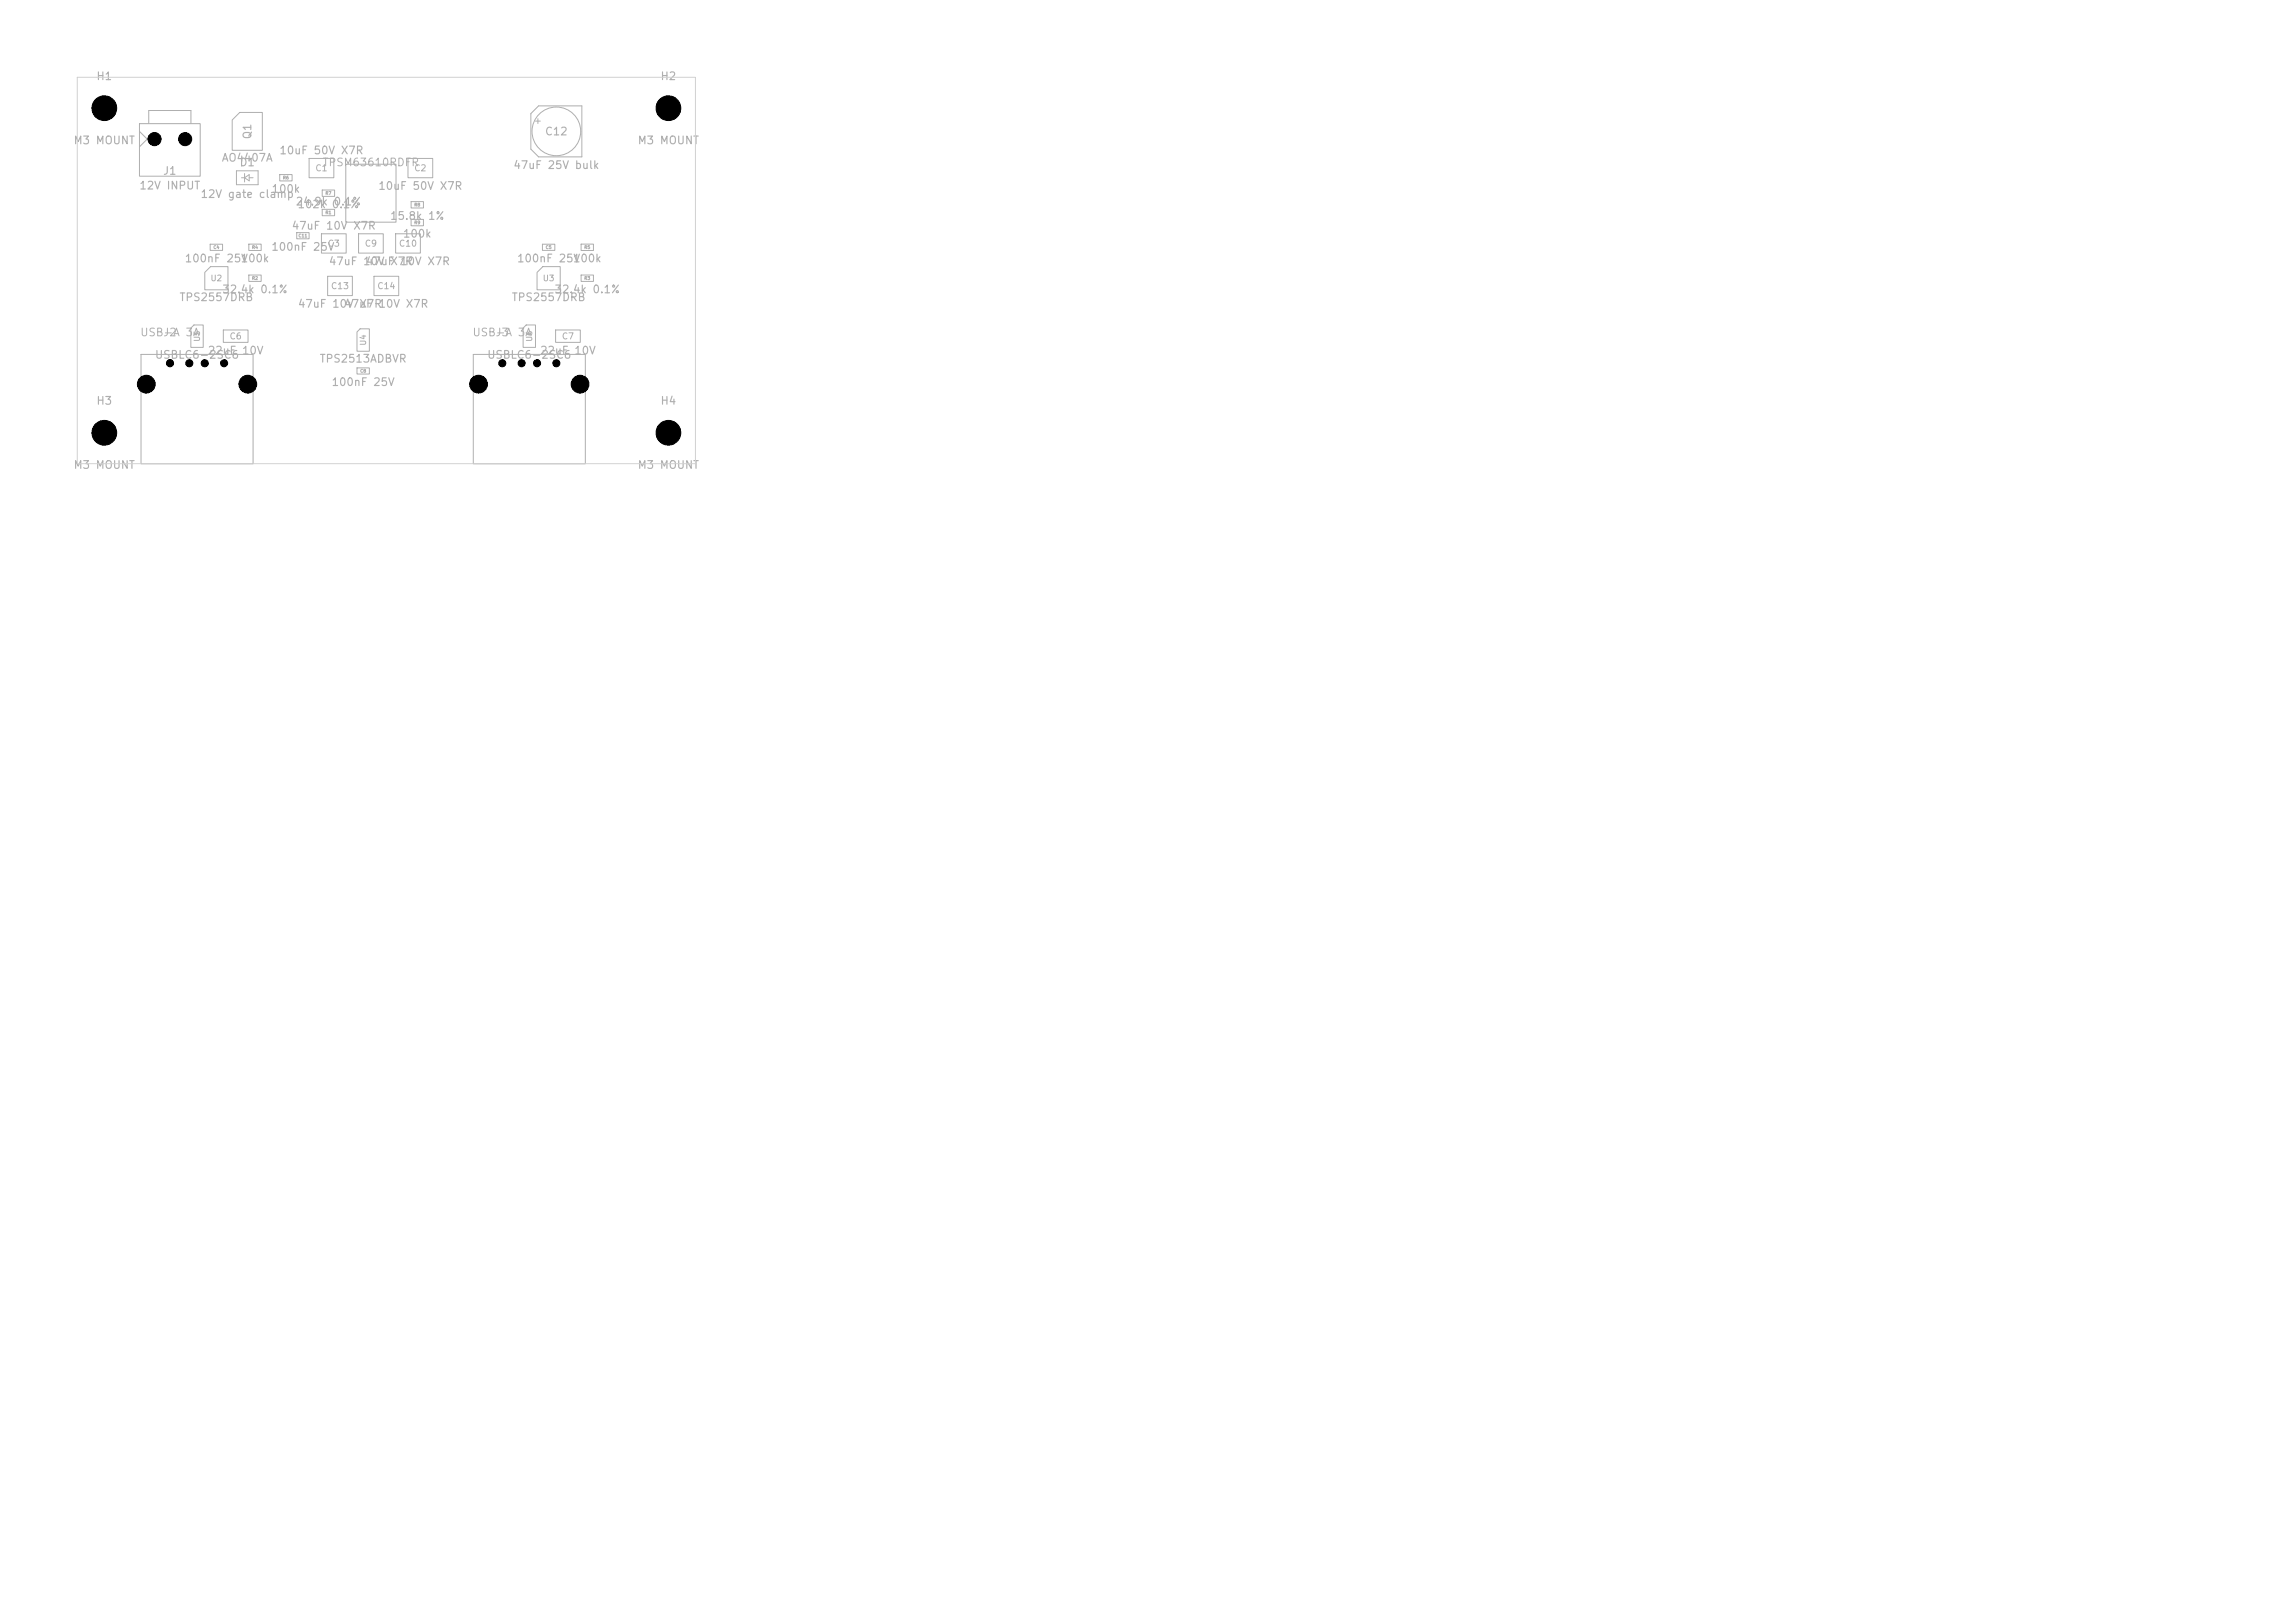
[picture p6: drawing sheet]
<svg xmlns="http://www.w3.org/2000/svg" width="297mm" height="210mm" viewBox="0 0 297 210" stroke-linecap="round" stroke-linejoin="round" font-family="sans-serif">
<defs><g id="words">
<g font-size="1" fill="#afafaf">
<text x="12.4" y="10.6">H1</text>
<text x="85.4" y="10.6">H2</text>
<text x="70.4" y="17.8">C12</text>
<text x="9.4" y="18.9">M3 MOUNT</text>
<text x="21" y="22.9">J1</text>
<text x="28.6" y="21.2">AO4407A</text>
<text x="30.9" y="21.8">D1</text>
<text x="32.8" y="18.1" transform="rotate(-90 32.8 18.1)">Q1</text>
<text x="36.1" y="20.2">10uF 50V X7R</text>
<text x="41.7" y="21.8">TPSM63610RDFR</text>
<text x="66.4" y="22.1">47uF 25V bulk</text>
<text x="82.4" y="18.9">M3 MOUNT</text>
<text x="18" y="24.8">12V INPUT</text>
<text x="25.9" y="25.9">12V gate clamp</text>
<text x="35.1" y="25.2">100k</text>
<text x="37.7" y="30">47uF 10V X7R</text>
<text x="38.2" y="26.8">24.9k 0.1%</text>
<text x="38.4" y="27.2">102k 0.1%</text>
<text x="48.9" y="24.8">10uF 50V X7R</text>
<text x="50.4" y="28.7">15.8k 1%</text>
<text x="23.8" y="34.2">100nF 25V</text>
<text x="31.1" y="34.2">100k</text>
<text x="35" y="32.7">100nF 25V</text>
<text x="42.5" y="34.6">47uF 10V X7R</text>
<text x="47.3" y="34.6">47uF 10V X7R</text>
<text x="52.1" y="31">100k</text>
<text x="66.8" y="34.2">100nF 25V</text>
<text x="74.1" y="34.2">100k</text>
<text x="23.1" y="39.2">TPS2557DRB</text>
<text x="28.7" y="38.2">32.4k 0.1%</text>
<text x="38.5" y="40.1">47uF 10V X7R</text>
<text x="44.5" y="40.1">47uF 10V X7R</text>
<text x="66.1" y="39.2">TPS2557DRB</text>
<text x="71.7" y="38.2">32.4k 0.1%</text>
<text x="18.1" y="43.8">USB-A 3A</text>
<text x="20" y="46.7">USBLC6-2SC6</text>
<text x="21" y="43.8">J2</text>
<text x="26.8" y="46.1">22uF 10V</text>
<text x="41.3" y="47.2">TPS2513ADBVR</text>
<text x="61.1" y="43.8">USB-A 3A</text>
<text x="63" y="46.7">USBLC6-2SC6</text>
<text x="64" y="43.8">J3</text>
<text x="69.8" y="46.1">22uF 10V</text>
<text x="12.4" y="52.6">H3</text>
<text x="42.8" y="50.2">100nF 25V</text>
<text x="85.4" y="52.6">H4</text>
<text x="9.4" y="60.9">M3 MOUNT</text>
<text x="82.4" y="60.9">M3 MOUNT</text>
</g>
<g font-size=".8" fill="#afafaf">
<text x="40.7" y="22.4">C1</text>
<text x="53.5" y="22.4">C2</text>
<text x="42.3" y="32.1">C3</text>
<text x="47.1" y="32.1">C9</text>
<text x="51.6" y="32.1">C10</text>
<text x="27.2" y="36.6">U2</text>
<text x="42.8" y="37.6">C13</text>
<text x="48.8" y="37.6">C14</text>
<text x="70.2" y="36.6">U3</text>
<text x="29.6" y="44.1">C6</text>
<text x="72.6" y="44.1">C7</text>
</g>
<g font-size=".7" fill="#afafaf">
<text x="26" y="44.3" transform="rotate(-90 26 44.3)">U5</text>
<text x="47.5" y="44.8" transform="rotate(-90 47.5 44.8)">U4</text>
<text x="69" y="44.3" transform="rotate(-90 69 44.3)">U6</text>
</g>
<g font-size=".4" fill="#afafaf">
<text x="36.6" y="23.3">R6</text>
<text x="42.1" y="25.3">R7</text>
<text x="42.1" y="27.8">R1</text>
<text x="53.6" y="26.8">R8</text>
<text x="53.6" y="29.1">R9</text>
<text x="27.6" y="32.3">C4</text>
<text x="32.6" y="32.3">R4</text>
<text x="38.6" y="30.8">C11</text>
<text x="70.6" y="32.3">C5</text>
<text x="75.6" y="32.3">R5</text>
<text x="32.6" y="36.3">R2</text>
<text x="75.6" y="36.3">R3</text>
<text x="46.6" y="48.3">C8</text>
</g>
</g></defs>
<g fill="none" stroke="#afafaf" stroke-width=".13">
<path d="M18 17l1 1-1 1M18.1 16h7.8v6.8h-7.8zM19.2 16v-1.7h5.5v1.7M31 14.5h2.9v5h-3.9v-4zM68.7 14.7l1-1h5.6v6.6h-5.6l-1-1zM69.3 15.7h.6M69.6 15.4v.6M27.2 31.6h1.6v.8h-1.6zM27.2 34.5h2.3v3h-3v-2.2zM30.6 22.1h2.8v1.8h-2.8zM31.2 23h.4M31.6 22.5v1.1"/>
<path d="M31.6 23l.6-.4v.8zM32.2 35.6h1.6v.8h-1.6zM32.2 31.6h1.6v.8h-1.6zM32.2 23h.6M36.2 22.6h1.6v.8h-1.6zM38.4 30.1h1.6v.8h-1.6zM40 20.5h3.2v2.5h-3.2zM41.6 30.2h3.2v2.6h-3.2zM41.7 24.6h1.6v.8h-1.6zM41.7 27.1h1.6v.8h-1.6zM42.4 35.7h3.2v2.6h-3.2zM44.7 21.2h6.6v7.6h-6.6z"/>
<path d="M46.4 30.2h3.2v2.6h-3.2zM48.4 35.7h3.2v2.6h-3.2zM51.2 30.2h3.2v2.6h-3.2zM52.8 20.5h3.2v2.5h-3.2zM53.2 26.1h1.6v.8h-1.6zM53.2 28.4h1.6v.8h-1.6zM69.5 35.3l.8-.8h2.2v3h-3zM70.2 31.6h1.6v.8h-1.6zM75.2 31.6h1.6v.8h-1.6zM75.2 35.6h1.6v.8h-1.6zM18.3 45.9h14.4v14.1h-14.4zM25.1 42h1.2v3h-1.6v-2.5z"/>
<path d="M28.9 42.7h3.2v1.6h-3.2zM46.2 47.6h1.6v.8h-1.6zM46.2 42.9l.4-.3h1.2v2.9h-1.6zM61.3 45.9h14.4v14.1h-14.4zM68.1 42h1.2v3h-1.6v-2.5zM71.9 42.7h3.2v1.6h-3.2z"/>
<circle cx="72" cy="17" r="3.1"/>
</g>
<path d="M10 10h80v50h-80z" fill="none" stroke="#d0d2cd" stroke-width=".13"/>
<g fill="#000" stroke="#000" stroke-width=".13">
<circle cx="13.5" cy="14" r="1.6"/>
<circle cx="20" cy="18" r=".85"/>
<circle cx="24" cy="18" r=".85"/>
<circle cx="86.5" cy="14" r="1.6"/>
<circle cx="13.5" cy="56" r="1.6"/>
<circle cx="18.9" cy="49.7" r="1.15"/>
<circle cx="22" cy="47" r=".46"/>
<circle cx="24.5" cy="47" r=".46"/>
<circle cx="26.5" cy="47" r=".46"/>
<circle cx="29" cy="47" r=".46"/>
<circle cx="32.1" cy="49.7" r="1.15"/>
<circle cx="61.9" cy="49.7" r="1.15"/>
<circle cx="65" cy="47" r=".46"/>
<circle cx="67.5" cy="47" r=".46"/>
<circle cx="69.5" cy="47" r=".46"/>
<circle cx="72" cy="47" r=".46"/>
<circle cx="75.1" cy="49.7" r="1.15"/>
<circle cx="86.5" cy="56" r="1.6"/>
</g>
<use href="#words"/>
</svg>
